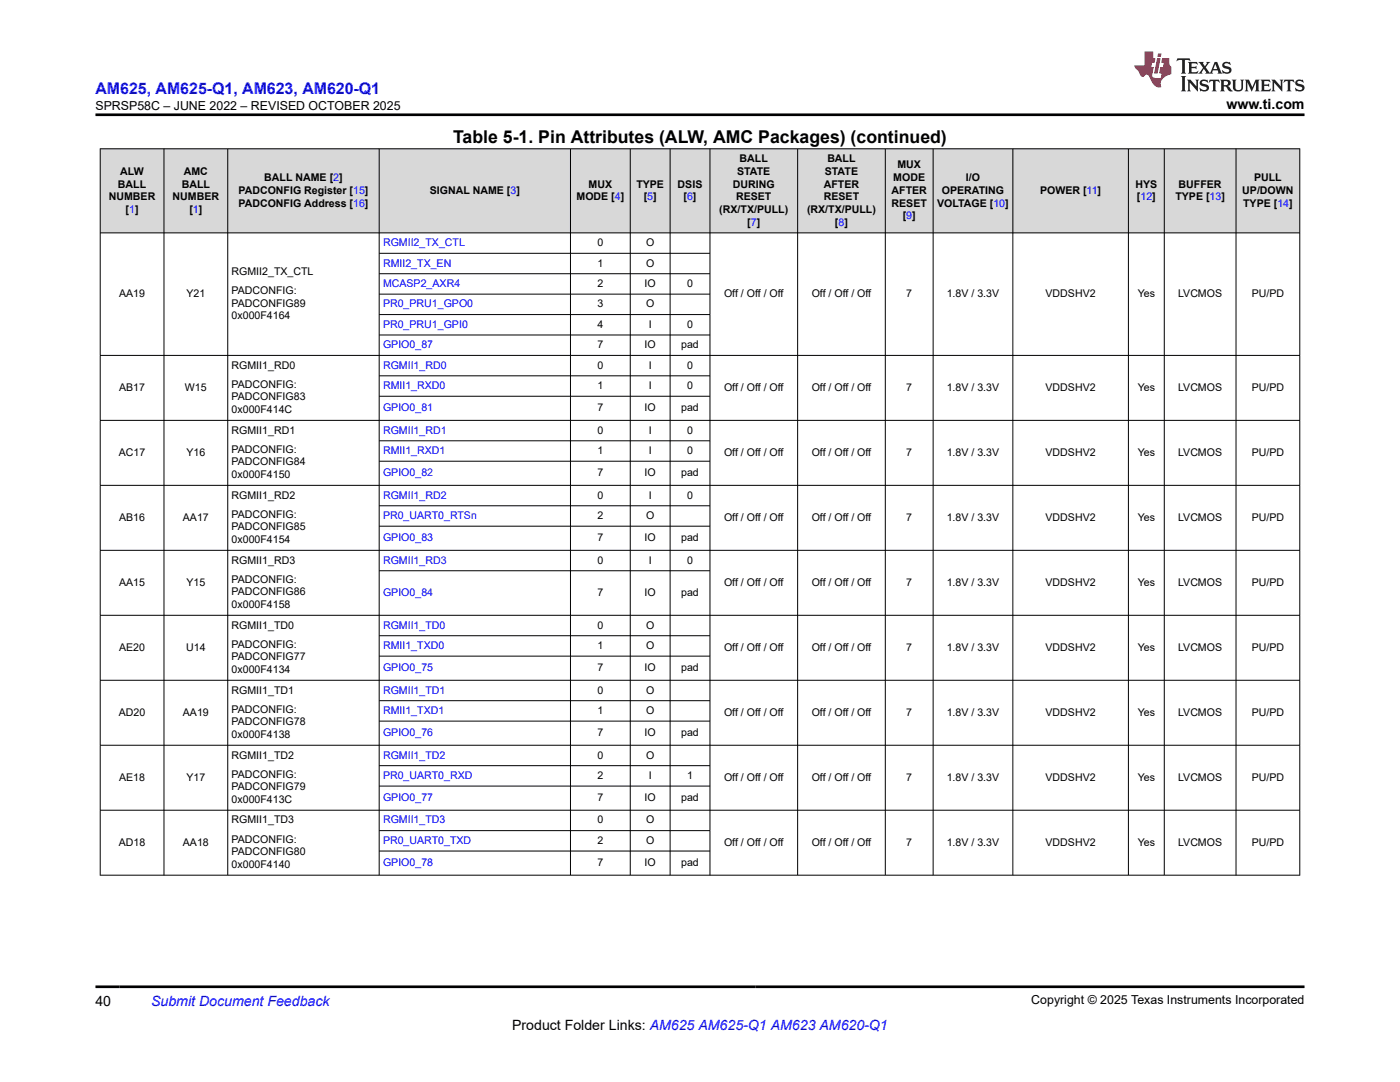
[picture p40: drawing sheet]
<svg xmlns="http://www.w3.org/2000/svg" width="279mm" height="216mm" viewBox="0 0 279 216" stroke-linecap="round" stroke-linejoin="round" font-family="sans-serif">
<defs><g id="words">
<text font-size="3.5" x="90.4" y="28.5">Table 5-1. Pin Attributes (ALW, AMC Packages) (continued)</text>
<text font-size="3.2" fill="#00f" x="19" y="18.7">AM625, AM625-Q1, AM623, AM620-Q1</text>
<g font-size="2.8">
<text x="244.8" y="21.8">www.ti.com</text>
<text x="19" y="200.7">40</text>
<text x="102.2" y="205.5">Product Folder Links: AM625 AM625-Q1 AM623 AM620-Q1</text>
</g>
<text font-size="2.8" fill="#00f" x="30.2" y="200.7">Submit Document Feedback</text>
<g font-size="2.5">
<text x="19" y="21.9">SPRSP58C – JUNE 2022 – REVISED OCTOBER 2025</text>
<text x="205.8" y="200.4">Copyright © 2025 Texas Instruments Incorporated</text>
</g>
<g font-size="2.1">
<text x="24" y="34.9">ALW</text>
<text x="36.7" y="34.9">AMC</text>
<text x="147.1" y="34.9">STATE</text>
<text x="147.6" y="32.3">BALL</text>
<text x="164.6" y="34.9">STATE</text>
<text x="165.1" y="32.3">BALL</text>
<text x="179.1" y="33.6">MUX</text>
<text x="21.7" y="40">NUMBER</text>
<text x="23.5" y="37.4">BALL</text>
<text x="34.4" y="40">NUMBER</text>
<text x="36.3" y="37.4">BALL</text>
<text x="47.6" y="38.7">PADCONFIG Register [15]</text>
<text x="47.6" y="41.2">PADCONFIG Address [16]</text>
<text x="52.7" y="36.2">BALL NAME [2]</text>
<text x="85.8" y="38.7">SIGNAL NAME [3]</text>
<text x="115.1" y="40">MODE [4]</text>
<text x="117.5" y="37.4">MUX</text>
<text x="127" y="37.4">TYPE</text>
<text x="128.5" y="40">[5]</text>
<text x="135.2" y="37.4">DSIS</text>
<text x="136.4" y="40">[6]</text>
<text x="146.3" y="37.4">DURING</text>
<text x="146.9" y="40">RESET</text>
<text x="164.4" y="40">RESET</text>
<text x="164.4" y="37.4">AFTER</text>
<text x="177.9" y="41.2">RESET</text>
<text x="177.9" y="38.7">AFTER</text>
<text x="178.3" y="36.2">MODE</text>
<text x="187" y="41.2">VOLTAGE [10]</text>
<text x="188" y="38.7">OPERATING</text>
<text x="192.8" y="36.2">I/O</text>
<text x="207.6" y="38.7">POWER [11]</text>
<text x="226.6" y="37.4">HYS</text>
<text x="226.9" y="40">[12]</text>
<text x="234.6" y="40">TYPE [13]</text>
<text x="235.2" y="37.4">BUFFER</text>
<text x="247.9" y="38.7">UP/DOWN</text>
<text x="248.1" y="41.2">TYPE [14]</text>
<text x="250.3" y="36.2">PULL</text>
<text x="25.1" y="42.5">[1]</text>
<text x="37.8" y="42.5">[1]</text>
<text x="143.6" y="42.5">(RX/TX/PULL)</text>
<text x="149.1" y="45">[7]</text>
<text x="161.1" y="42.5">(RX/TX/PULL)</text>
<text x="166.6" y="45">[8]</text>
<text x="180.2" y="43.8">[9]</text>
<text x="119.2" y="49.1">0</text>
<text x="119.2" y="53.2">1</text>
<text x="128.9" y="49.1">O</text>
<text x="128.9" y="53.2">O</text>
<text x="23.8" y="59.3">AA19</text>
<text x="37.2" y="59.3">Y21</text>
<text x="46.2" y="54.9">RGMII2_TX_CTL</text>
<text x="46.2" y="58.7">PADCONFIG:</text>
<text x="119.2" y="57.3">2</text>
<text x="128.6" y="57.3">IO</text>
<text x="137.1" y="57.3">0</text>
<text x="144.5" y="59.3">Off / Off / Off</text>
<text x="162" y="59.3">Off / Off / Off</text>
<text x="180.9" y="59.3">7</text>
<text x="188.9" y="59.3">1.8V / 3.3V</text>
<text x="208.7" y="59.3">VDDSHV2</text>
<text x="227.1" y="59.3">Yes</text>
<text x="235.1" y="59.3">LVCMOS</text>
<text x="249.8" y="59.3">PU/PD</text>
<text x="46.2" y="61.2">PADCONFIG89</text>
<text x="46.2" y="63.7">0x000F4164</text>
<text x="119.2" y="61.3">3</text>
<text x="119.2" y="65.4">4</text>
<text x="128.9" y="61.3">O</text>
<text x="129.5" y="65.4">I</text>
<text x="137.1" y="65.4">0</text>
<text x="119.2" y="69.5">7</text>
<text x="128.6" y="69.5">IO</text>
<text x="135.9" y="69.5">pad</text>
<text x="46.2" y="73.6">RGMII1_RD0</text>
<text x="46.2" y="77.4">PADCONFIG:</text>
<text x="119.2" y="73.6">0</text>
<text x="119.2" y="77.6">1</text>
<text x="129.5" y="73.6">I</text>
<text x="129.5" y="77.6">I</text>
<text x="137.1" y="73.6">0</text>
<text x="137.1" y="77.6">0</text>
<text x="23.8" y="78">AB17</text>
<text x="36.9" y="78">W15</text>
<text x="46.2" y="79.9">PADCONFIG83</text>
<text x="46.2" y="82.5">0x000F414C</text>
<text x="119.2" y="82.1">7</text>
<text x="128.6" y="82.1">IO</text>
<text x="135.9" y="82.1">pad</text>
<text x="144.5" y="78">Off / Off / Off</text>
<text x="162" y="78">Off / Off / Off</text>
<text x="180.9" y="78">7</text>
<text x="188.9" y="78">1.8V / 3.3V</text>
<text x="208.7" y="78">VDDSHV2</text>
<text x="227.1" y="78">Yes</text>
<text x="235.1" y="78">LVCMOS</text>
<text x="249.8" y="78">PU/PD</text>
<text x="46.2" y="86.5">RGMII1_RD1</text>
<text x="119.2" y="86.5">0</text>
<text x="129.5" y="86.5">I</text>
<text x="137.1" y="86.5">0</text>
<text x="23.7" y="91">AC17</text>
<text x="37.2" y="91">Y16</text>
<text x="46.2" y="90.3">PADCONFIG:</text>
<text x="46.2" y="92.9">PADCONFIG84</text>
<text x="46.2" y="95.4">0x000F4150</text>
<text x="119.2" y="90.6">1</text>
<text x="119.2" y="95">7</text>
<text x="128.6" y="95">IO</text>
<text x="129.5" y="90.6">I</text>
<text x="135.9" y="95">pad</text>
<text x="137.1" y="90.6">0</text>
<text x="144.5" y="91">Off / Off / Off</text>
<text x="162" y="91">Off / Off / Off</text>
<text x="180.9" y="91">7</text>
<text x="188.9" y="91">1.8V / 3.3V</text>
<text x="208.7" y="91">VDDSHV2</text>
<text x="227.1" y="91">Yes</text>
<text x="235.1" y="91">LVCMOS</text>
<text x="249.8" y="91">PU/PD</text>
<text x="46.2" y="99.5">RGMII1_RD2</text>
<text x="119.2" y="99.5">0</text>
<text x="129.5" y="99.5">I</text>
<text x="137.1" y="99.5">0</text>
<text x="23.8" y="103.9">AB16</text>
<text x="36.5" y="103.9">AA17</text>
<text x="46.2" y="103.3">PADCONFIG:</text>
<text x="46.2" y="105.8">PADCONFIG85</text>
<text x="119.2" y="103.6">2</text>
<text x="128.9" y="103.6">O</text>
<text x="144.5" y="103.9">Off / Off / Off</text>
<text x="162" y="103.9">Off / Off / Off</text>
<text x="180.9" y="103.9">7</text>
<text x="188.9" y="103.9">1.8V / 3.3V</text>
<text x="208.7" y="103.9">VDDSHV2</text>
<text x="227.1" y="103.9">Yes</text>
<text x="235.1" y="103.9">LVCMOS</text>
<text x="249.8" y="103.9">PU/PD</text>
<text x="46.2" y="108.4">0x000F4154</text>
<text x="46.2" y="112.5">RGMII1_RD3</text>
<text x="119.2" y="108">7</text>
<text x="119.2" y="112.5">0</text>
<text x="128.6" y="108">IO</text>
<text x="129.5" y="112.5">I</text>
<text x="135.9" y="108">pad</text>
<text x="137.1" y="112.5">0</text>
<text x="23.8" y="116.9">AA15</text>
<text x="37.2" y="116.9">Y15</text>
<text x="46.2" y="116.3">PADCONFIG:</text>
<text x="46.2" y="118.8">PADCONFIG86</text>
<text x="119.2" y="118.9">7</text>
<text x="128.6" y="118.9">IO</text>
<text x="135.9" y="118.9">pad</text>
<text x="144.5" y="116.9">Off / Off / Off</text>
<text x="162" y="116.9">Off / Off / Off</text>
<text x="180.9" y="116.9">7</text>
<text x="188.9" y="116.9">1.8V / 3.3V</text>
<text x="208.7" y="116.9">VDDSHV2</text>
<text x="227.1" y="116.9">Yes</text>
<text x="235.1" y="116.9">LVCMOS</text>
<text x="249.8" y="116.9">PU/PD</text>
<text x="46.2" y="121.3">0x000F4158</text>
<text x="46.2" y="125.4">RGMII1_TD0</text>
<text x="119.2" y="125.4">0</text>
<text x="128.9" y="125.4">O</text>
<text x="23.8" y="129.9">AE20</text>
<text x="37.1" y="129.9">U14</text>
<text x="46.2" y="129.2">PADCONFIG:</text>
<text x="46.2" y="131.8">PADCONFIG77</text>
<text x="119.2" y="129.5">1</text>
<text x="128.9" y="129.5">O</text>
<text x="144.5" y="129.9">Off / Off / Off</text>
<text x="162" y="129.9">Off / Off / Off</text>
<text x="180.9" y="129.9">7</text>
<text x="188.9" y="129.9">1.8V / 3.3V</text>
<text x="208.7" y="129.9">VDDSHV2</text>
<text x="227.1" y="129.9">Yes</text>
<text x="235.1" y="129.9">LVCMOS</text>
<text x="249.8" y="129.9">PU/PD</text>
<text x="46.2" y="134.3">0x000F4134</text>
<text x="119.2" y="133.9">7</text>
<text x="128.6" y="133.9">IO</text>
<text x="135.9" y="133.9">pad</text>
<text x="23.7" y="142.8">AD20</text>
<text x="36.5" y="142.8">AA19</text>
<text x="46.2" y="138.4">RGMII1_TD1</text>
<text x="46.2" y="142.2">PADCONFIG:</text>
<text x="119.2" y="138.4">0</text>
<text x="119.2" y="142.5">1</text>
<text x="128.9" y="138.4">O</text>
<text x="128.9" y="142.5">O</text>
<text x="144.5" y="142.8">Off / Off / Off</text>
<text x="162" y="142.8">Off / Off / Off</text>
<text x="180.9" y="142.8">7</text>
<text x="188.9" y="142.8">1.8V / 3.3V</text>
<text x="208.7" y="142.8">VDDSHV2</text>
<text x="227.1" y="142.8">Yes</text>
<text x="235.1" y="142.8">LVCMOS</text>
<text x="249.8" y="142.8">PU/PD</text>
<text x="46.2" y="144.7">PADCONFIG78</text>
<text x="46.2" y="147.3">0x000F4138</text>
<text x="119.2" y="146.9">7</text>
<text x="128.6" y="146.9">IO</text>
<text x="135.9" y="146.9">pad</text>
<text x="23.8" y="155.8">AE18</text>
<text x="37.2" y="155.8">Y17</text>
<text x="46.2" y="151.4">RGMII1_TD2</text>
<text x="46.2" y="155.2">PADCONFIG:</text>
<text x="119.2" y="151.4">0</text>
<text x="119.2" y="155.4">2</text>
<text x="128.9" y="151.4">O</text>
<text x="129.5" y="155.4">I</text>
<text x="137.1" y="155.4">1</text>
<text x="144.5" y="155.8">Off / Off / Off</text>
<text x="162" y="155.8">Off / Off / Off</text>
<text x="180.9" y="155.8">7</text>
<text x="188.9" y="155.8">1.8V / 3.3V</text>
<text x="208.7" y="155.8">VDDSHV2</text>
<text x="227.1" y="155.8">Yes</text>
<text x="235.1" y="155.8">LVCMOS</text>
<text x="249.8" y="155.8">PU/PD</text>
<text x="46.2" y="157.7">PADCONFIG79</text>
<text x="46.2" y="160.2">0x000F413C</text>
<text x="119.2" y="159.9">7</text>
<text x="128.6" y="159.9">IO</text>
<text x="135.9" y="159.9">pad</text>
<text x="46.2" y="164.3">RGMII1_TD3</text>
<text x="119.2" y="164.3">0</text>
<text x="128.9" y="164.3">O</text>
<text x="23.7" y="168.8">AD18</text>
<text x="36.5" y="168.8">AA18</text>
<text x="46.2" y="168.1">PADCONFIG:</text>
<text x="46.2" y="170.7">PADCONFIG80</text>
<text x="46.2" y="173.2">0x000F4140</text>
<text x="119.2" y="168.4">2</text>
<text x="119.2" y="172.8">7</text>
<text x="128.6" y="172.8">IO</text>
<text x="128.9" y="168.4">O</text>
<text x="135.9" y="172.8">pad</text>
<text x="144.5" y="168.8">Off / Off / Off</text>
<text x="162" y="168.8">Off / Off / Off</text>
<text x="180.9" y="168.8">7</text>
<text x="188.9" y="168.8">1.8V / 3.3V</text>
<text x="208.7" y="168.8">VDDSHV2</text>
<text x="227.1" y="168.8">Yes</text>
<text x="235.1" y="168.8">LVCMOS</text>
<text x="249.8" y="168.8">PU/PD</text>
</g>
<g font-size="2.1" fill="#00f">
<text x="76.4" y="49.1">RGMII2_TX_CTL</text>
<text x="76.4" y="53.2">RMII2_TX_EN</text>
<text x="76.4" y="57.3">MCASP2_AXR4</text>
<text x="76.4" y="61.3">PR0_PRU1_GPO0</text>
<text x="76.4" y="65.4">PR0_PRU1_GPI0</text>
<text x="76.4" y="69.5">GPIO0_87</text>
<text x="76.4" y="73.6">RGMII1_RD0</text>
<text x="76.4" y="77.6">RMII1_RXD0</text>
<text x="76.4" y="82.1">GPIO0_81</text>
<text x="76.4" y="86.5">RGMII1_RD1</text>
<text x="76.4" y="90.6">RMII1_RXD1</text>
<text x="76.4" y="95">GPIO0_82</text>
<text x="76.4" y="99.5">RGMII1_RD2</text>
<text x="76.4" y="103.6">PR0_UART0_RTSn</text>
<text x="76.4" y="108">GPIO0_83</text>
<text x="76.4" y="112.5">RGMII1_RD3</text>
<text x="76.4" y="118.9">GPIO0_84</text>
<text x="76.4" y="125.4">RGMII1_TD0</text>
<text x="76.4" y="129.5">RMII1_TXD0</text>
<text x="76.4" y="133.9">GPIO0_75</text>
<text x="76.4" y="138.4">RGMII1_TD1</text>
<text x="76.4" y="142.5">RMII1_TXD1</text>
<text x="76.4" y="146.9">GPIO0_76</text>
<text x="76.4" y="151.4">RGMII1_TD2</text>
<text x="76.4" y="155.4">PR0_UART0_RXD</text>
<text x="76.4" y="159.9">GPIO0_77</text>
<text x="76.4" y="164.3">RGMII1_TD3</text>
<text x="76.4" y="168.4">PR0_UART0_TXD</text>
<text x="76.4" y="172.8">GPIO0_78</text>
</g>
</g></defs>
<g fill="#d8d8d8">
<path d="M20 29.7h239.4v16.8h-239.4z" fill-rule="evenodd"/>
<path d="M20.1 29.8h12.6v16.6h-12.6z" fill-rule="evenodd"/>
<path d="M32.8 29.8h12.6v16.6h-12.6z" fill-rule="evenodd"/>
<path d="M45.5 29.8h30.1v16.6h-30.1z" fill-rule="evenodd"/>
<path d="M75.7 29.8h38.1v16.6h-38.1z" fill-rule="evenodd"/>
<path d="M113.9 29.8h11.8v16.6h-11.8z" fill-rule="evenodd"/>
<path d="M125.8 29.8h7.9v16.6h-7.9z" fill-rule="evenodd"/>
<path d="M133.8 29.8h7.8v16.6h-7.8z" fill-rule="evenodd"/>
<path d="M141.7 29.8h17.4v16.6h-17.4z" fill-rule="evenodd"/>
<path d="M159.2 29.8h17.4v16.6h-17.4z" fill-rule="evenodd"/>
<path d="M176.7 29.8h9.5v16.6h-9.5z" fill-rule="evenodd"/>
<path d="M186.3 29.8h15.8v16.6h-15.8z" fill-rule="evenodd"/>
<path d="M202.2 29.8h22.9v16.6h-22.9z" fill-rule="evenodd"/>
<path d="M225.3 29.8h7v16.6h-7z" fill-rule="evenodd"/>
<path d="M232.4 29.8h14.2v16.6h-14.2z" fill-rule="evenodd"/>
<path d="M246.7 29.8h12.6v16.6h-12.6z" fill-rule="evenodd"/>
</g>
<g fill="none" stroke="#000" stroke-width=".2">
<path d="M19.9 29.7h239.6M20 29.6v145.1M32.7 29.6v145.1M45.5 29.6v145.1M75.7 29.6v145.1M113.9 29.6v145.1M125.8 29.6v145.1M133.7 29.6v145.1M141.7 29.6v145.1M159.2 29.6v145.1M176.7 29.6v145.1M186.2 29.6v145.1"/>
<path d="M202.1 29.6v145.1M225.2 29.6v145.1M232.4 29.6v145.1M246.7 29.6v145.1M259.4 29.6v145.1M19.9 46.5h239.6M75.7 50.5h66M75.7 54.6h66M75.7 58.7h66M19.9 70.9h239.6M75.7 62.8h66M75.7 66.8h66"/>
<path d="M75.7 75h66M75.7 79.1h66M19.9 83.9h239.6M19.9 96.8h239.6M75.7 88h66M75.7 92h66M19.9 109.8h239.6M75.7 100.9h66M75.7 105h66M75.7 113.9h66M19.9 122.8h239.6M19.9 135.7h239.6"/>
<path d="M75.7 126.9h66M75.7 130.9h66M75.7 139.8h66M19.9 148.7h239.6M75.7 143.9h66M75.7 152.8h66M75.7 156.9h66M19.9 161.7h239.6M19.9 174.6h239.6M75.7 165.7h66M75.7 169.8h66"/>
</g>
<path d="M235 11.6l-.2 .6 .5-.2h.6v.1v2.2l-.2 .4h1l-.2-.4v-2.2v-.1h.5l.6 .2-.2-.6zM237.1 12.4l.2 .3v1.6l-.2 .4h1.9l.1-.6a1.08 1.08 0 0 1-1.3 .2v-.7h.6l.4 .2v-.7l-.4 .2h-.6v-.5l.2-.2a1 1 0 0 1 1 .3l-.1-.5zM239.2 12.4l.9 1.1-1 1.2h.9l-.2-.2 .5-.8 .4 .8-.2 .2h1.6l-.2-.2 .2-.5h.9l.1 .5-.1 .2h.9l-.2-.4-.8-1.9h-.5l-.9 2.1-.9-1.1 .9-1h-.8l.2 .2-.4 .6-.4-.6 .2-.2zM242.5 12.8l.4 1h-.7zM244.2 12.5a.65 .65 0 0 0-.2 .7 .65 .65 0 0 0 .6 .5l.6 .1 .1 .3a.79 .79 0 0 1-.7 .4 .79 .79 0 0 1-.7-.5l.1 .7 .2-.1a.93 .93 0 0 0 1.1 0 .93 .93 0 0 0 .4-.9 1.46 1.46 0 0 0-1.2-.6l-.1-.3a1.09 1.09 0 0 1 1.2 .2l-.2-.6-.1 .1-.5-.2zM235.7 15.2l.2 .4v2.2l-.2 .4h1l-.2-.4v-2.2l.2-.4zM236.9 15.9l.2 .4v1.5l-.2 .4h.8l-.3-.4 .1-1.3 1.6 1.8v-2l.2-.4h-.7l.1 .2 .1 1.1-1.2-1.3zM239.7 16a.65 .65 0 0 0-.2 .8 .65 .65 0 0 0 .6 .4l.6 .2 .1 .2a.79 .79 0 0 1-.7 .4 .79 .79 0 0 1-.7-.5l.1 .7 .2-.1a.93 .93 0 0 0 1.1 .1 .93 .93 0 0 0 .4-1 1.46 1.46 0 0 0-1.2-.5l-.1-.4a1.09 1.09 0 0 1 1.2 .2l-.1-.6-.2 .1-.5-.1zM241.4 15.9l-.1 .6a.63 .63 0 0 1 .8-.3v1.6l-.3 .4h1l-.2-.4v-1.6a.66 .66 0 0 1 .8 .3l-.1-.6zM243.5 15.9l.2 .4v1.5l-.2 .4h1l-.2-.2-.1-.7h.5l.1 .2a.79 .79 0 0 0 1.2 .6l-1-.9a.61 .61 0 0 0 .6-.6 .61 .61 0 0 0-.5-.7zM244.3 16.2h.1a.47 .47 0 0 1 .5 .1 .47 .47 0 0 1 .1 .5l-.1 .1-.7 .1zM245.8 15.9l.2 .2a2.27 2.27 0 0 0 .4 2 1.04 1.04 0 0 0 1.7-.7v-1.3l.2-.2h-.8l.2 .4v1.1a.6 .6 0 0 1-.6 .6 .6 .6 0 0 1-.6-.6v-1.1l.3-.4zM248.4 15.9l.2 .4v1.5l-.2 .4h.8l-.3-.4v-1.4l.9 1.9 .9-1.9v1.4l-.3 .4h1l-.2-.4v-1.5l.2-.4h-.8l-.7 1.5-.6-1.5zM251.6 15.9l.2 .4v1.5l-.2 .4h1.9l.1-.6a1.09 1.09 0 0 1-1.3 .2v-.7h.6l.4 .2v-.6l-.4 .2h-.6v-.6l.2-.1a1.01 1.01 0 0 1 1 .3l-.1-.6zM253.7 15.9l.3 .4v1.5l-.3 .4h.8l-.2-.4v-1.3l1.6 1.8v-2l.2-.4h-.7l.2 .2v1.1l-1.2-1.3zM256.3 15.9l-.1 .6a.63 .63 0 0 1 .8-.3v1.6l-.3 .4h1l-.2-.4v-1.6a.66 .66 0 0 1 .8 .3l-.1-.6zM258.7 16a.65 .65 0 0 0-.2 .8 .65 .65 0 0 0 .6 .4l.6 .2 .2 .2a.79 .79 0 0 1-.7 .4 .79 .79 0 0 1-.7-.5l.1 .7 .2-.1a.93 .93 0 0 0 1 .1 .93 .93 0 0 0 .5-1 1.46 1.46 0 0 0-1.3-.5v-.4a1.09 1.09 0 0 1 1.2 .2l-.2-.6-.2 .1-.5-.1z" fill="#231f20"/>
<path d="M228.4 10.3v2.7h-2l.1 .4 .8 1a.95 .95 0 0 0 1 .9 .59 .59 0 0 1 .5-.4 .59 .59 0 0 1 .5 .3l.4 .8a1.59 1.59 0 0 0 2.1 1.4 1.61 1.61 0 0 1 1-2.3l1-.3-.1-1.5a1.59 1.59 0 0 1-.3-1.7h-1.5l-.2 .9h.6l-.2 .9h-.5l-.2 .9v.3l.4 .1-.1 .9h-.7a.73 .73 0 0 1-1-.7l.3-1.5h-.5l.1-.9h.5l.2-.9h-.5v-1.3zM230.9 11.6l-.6 3.1h.7l.6-3.1zM231.1 10.7l-.1 .6h.7l.1-.6z" fill="#ed1c24"/>
<path d="M19 22.9h241.3M19 196.9h241.3" fill="none" stroke="#000" stroke-width=".53"/>
<use href="#words"/>
</svg>
